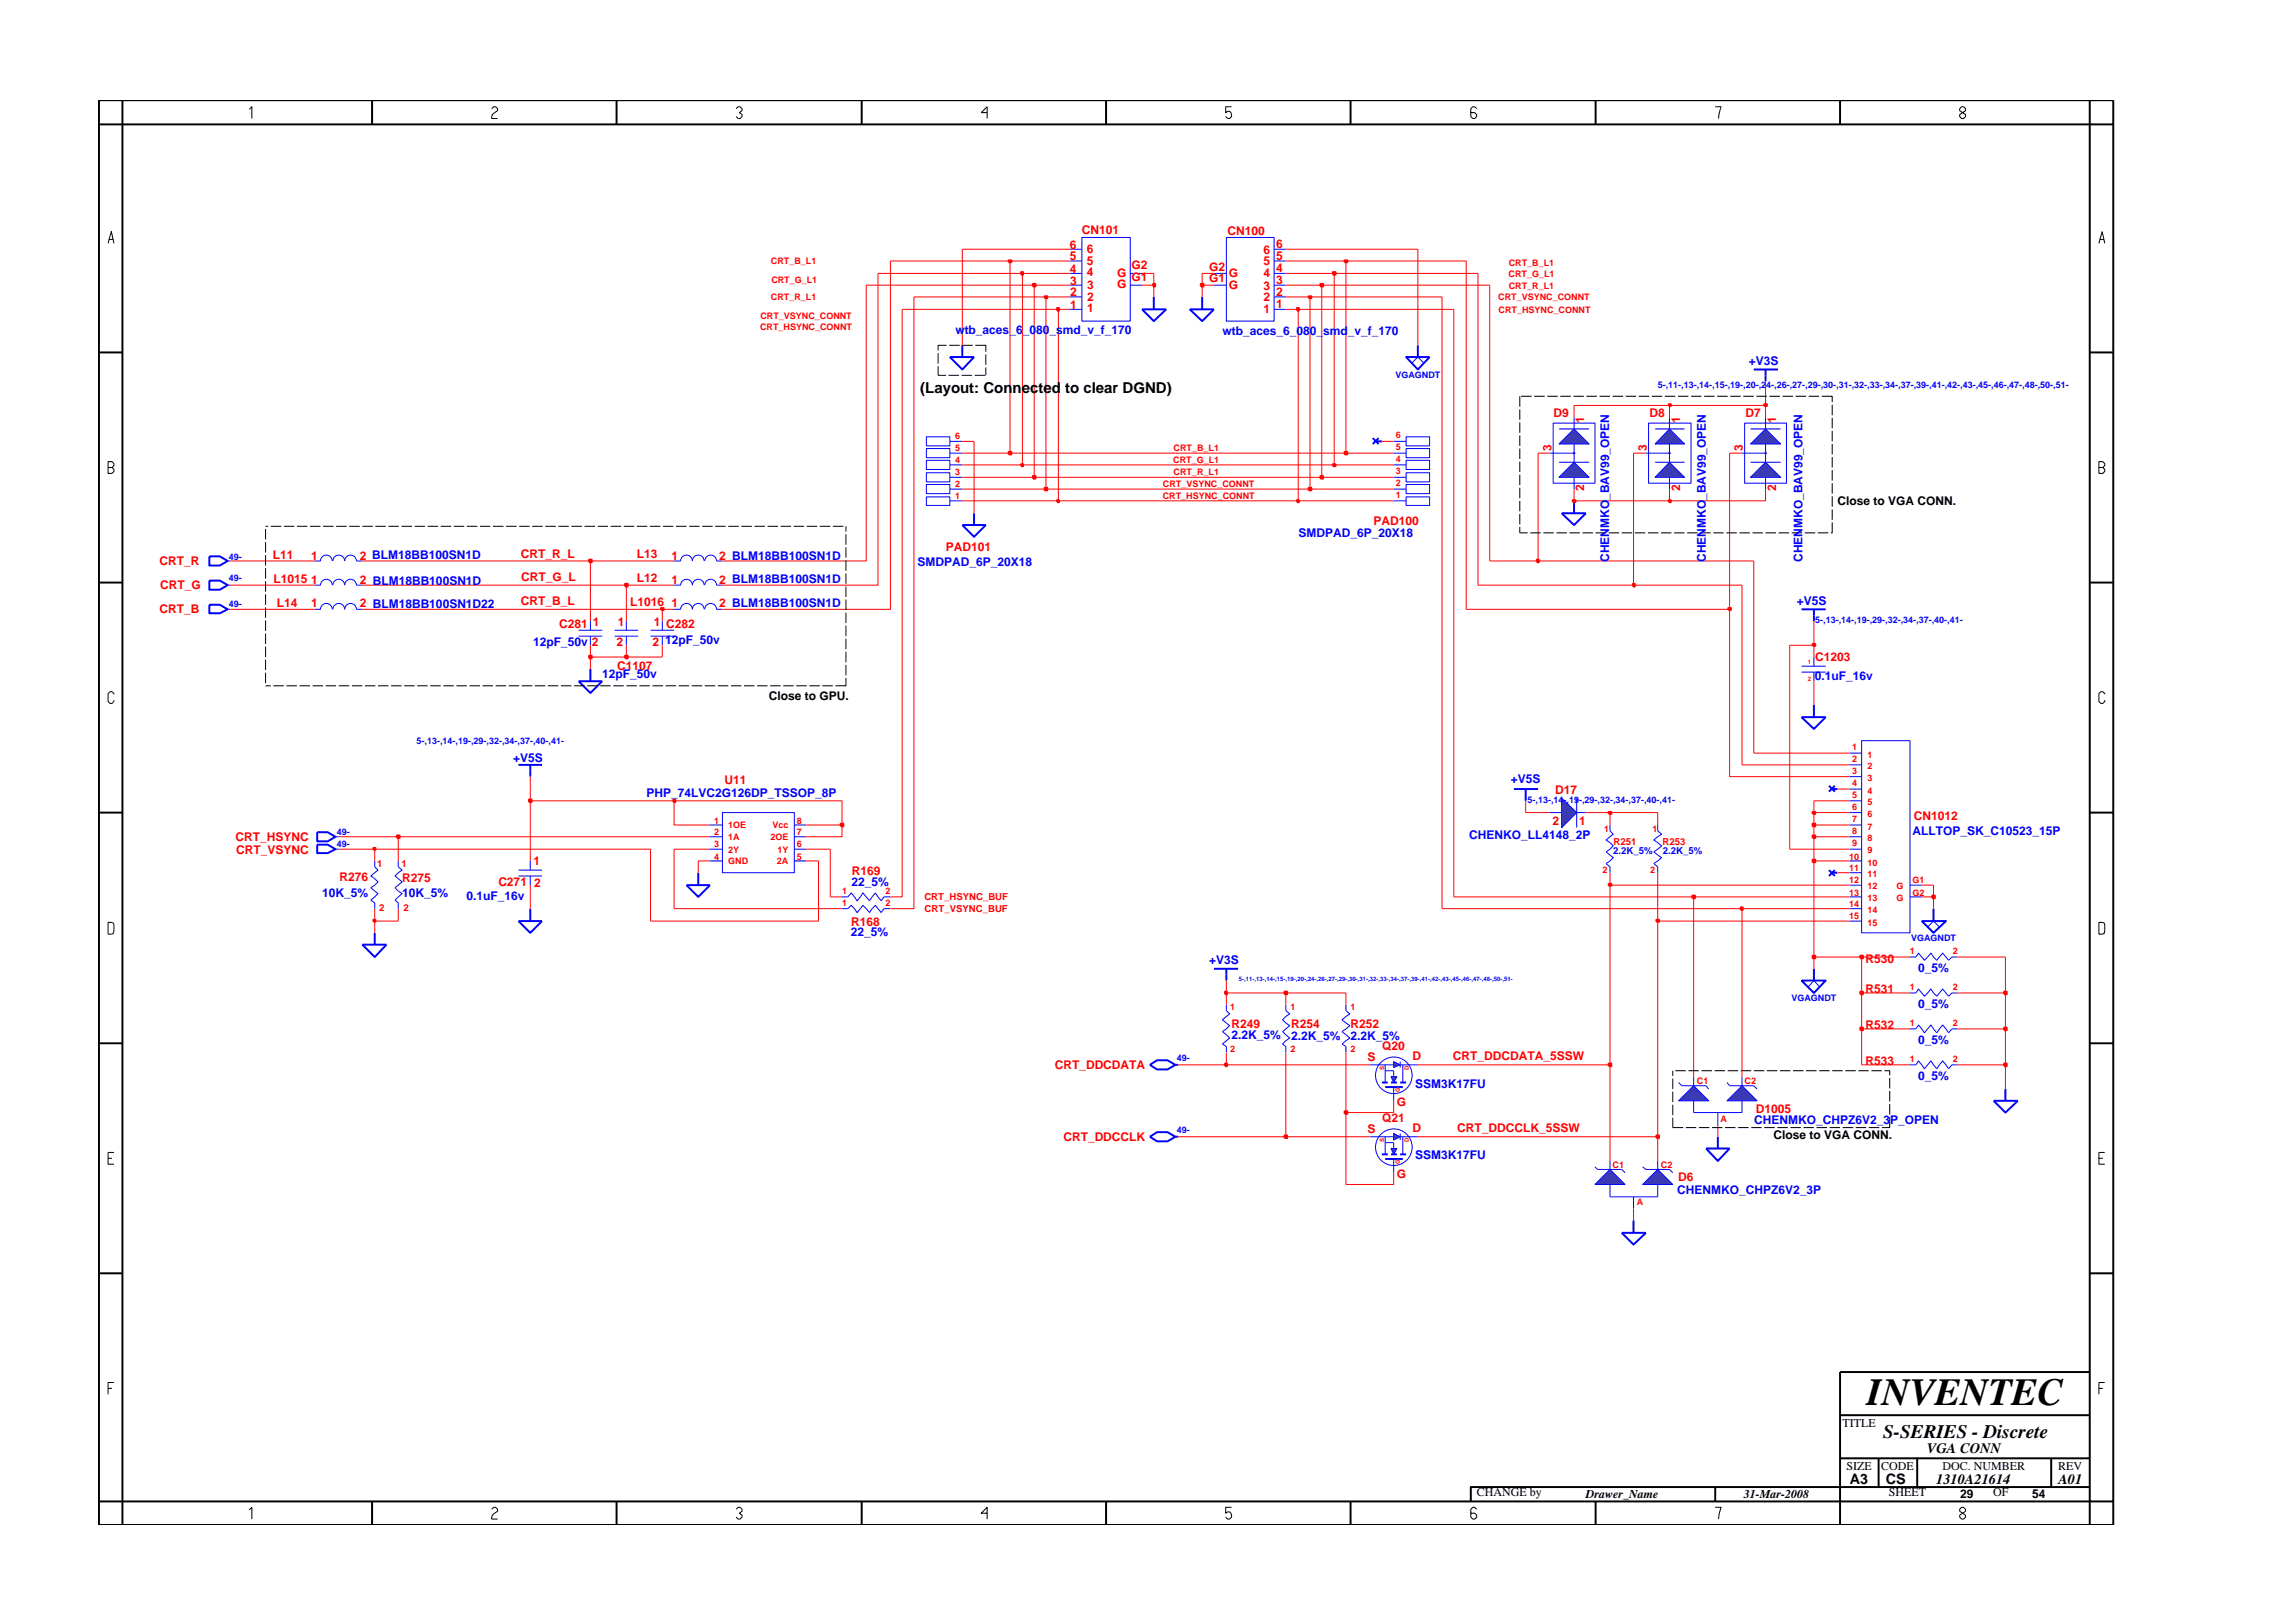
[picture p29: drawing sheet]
<svg xmlns="http://www.w3.org/2000/svg" width="297mm" height="210mm" viewBox="0 0 297 210" stroke-linecap="round" stroke-linejoin="round" font-family="sans-serif">
<defs><g id="words">
<text font-size="5" x="241.8" y="182">INVENTEC</text>
<text font-size="2.5" x="244" y="186.3">S-SERIES - Discrete</text>
<g font-size="1.9">
<text x="119.2" y="50.9">(Layout: Connected to clear DGND)</text>
<text x="249.6" y="188.2">VGA CONN</text>
<text x="239.6" y="192.2">A3</text>
<text x="244.3" y="192.3">CS</text>
<text x="250.8" y="192.2">1310A21614</text>
<text x="266.6" y="192.2">A01</text>
</g>
<g font-size="1.6" fill="#f00">
<text x="138.6" y="35.3">4</text>
<text x="138.6" y="33.7">5</text>
<text x="138.6" y="32.2">6</text>
<text x="140.2" y="30.3">CN101</text>
<text x="140.8" y="35.8">4</text>
<text x="140.8" y="34.3">5</text>
<text x="140.8" y="32.8">6</text>
<text x="144.7" y="35.8">G</text>
<text x="146.6" y="34.9">G2</text>
<text x="156.6" y="35.1">G2</text>
<text x="159" y="30.4">CN100</text>
<text x="159.2" y="35.9">G</text>
<text x="163.7" y="35.9">4</text>
<text x="163.7" y="34.4">5</text>
<text x="163.7" y="32.9">6</text>
<text x="165.3" y="35.3">4</text>
<text x="165.3" y="33.6">5</text>
<text x="165.3" y="32.1">6</text>
<text x="138.6" y="40">1</text>
<text x="138.6" y="38.4">2</text>
<text x="138.6" y="36.9">3</text>
<text x="140.8" y="40.5">1</text>
<text x="140.8" y="39">2</text>
<text x="140.8" y="37.4">3</text>
<text x="144.7" y="37.4">G</text>
<text x="146.6" y="36.4">G1</text>
<text x="156.6" y="36.6">G1</text>
<text x="159.2" y="37.5">G</text>
<text x="163.7" y="40.6">1</text>
<text x="163.7" y="39">2</text>
<text x="163.7" y="37.5">3</text>
<text x="165.3" y="39.9">1</text>
<text x="165.3" y="38.3">2</text>
<text x="165.3" y="36.8">3</text>
<text x="201" y="58.5" transform="rotate(-90 201 58.5)">3</text>
<text x="201.2" y="54">D9</text>
<text x="205.2" y="54.7" transform="rotate(-90 205.2 54.7)">1</text>
<text x="213.3" y="58.5" transform="rotate(-90 213.3 58.5)">3</text>
<text x="213.7" y="54">D8</text>
<text x="217.7" y="54.7" transform="rotate(-90 217.7 54.7)">1</text>
<text x="225.8" y="58.5" transform="rotate(-90 225.8 58.5)">3</text>
<text x="226.1" y="54">D7</text>
<text x="230.1" y="54.7" transform="rotate(-90 230.1 54.7)">1</text>
<text x="205.2" y="63.6" transform="rotate(-90 205.2 63.6)">2</text>
<text x="217.7" y="63.6" transform="rotate(-90 217.7 63.6)">2</text>
<text x="230.1" y="63.6" transform="rotate(-90 230.1 63.6)">2</text>
<text x="122.5" y="71.4">PAD101</text>
<text x="177.9" y="68">PAD100</text>
<text x="20.7" y="73.3">CRT_R</text>
<text x="20.8" y="76.3">CRT_G</text>
<text x="35.3" y="72.4">L11</text>
<text x="35.4" y="75.6">L1015</text>
<text x="40.3" y="72.5">1</text>
<text x="40.3" y="75.6">1</text>
<text x="46.6" y="72.5">2 BLM18BB100SN1D</text>
<text x="46.6" y="75.6">2 BLM18BB100SN1D</text>
<text x="67.5" y="72.2">CRT_R_L</text>
<text x="67.5" y="75.3">CRT_G_L</text>
<text x="82.5" y="72.2">L13</text>
<text x="82.5" y="75.4">L12</text>
<text x="87" y="75.6">1</text>
<text x="87" y="72.5">1</text>
<text x="93.2" y="75.6">2 BLM18BB100SN1D</text>
<text x="93.2" y="72.5">2 BLM18BB100SN1D</text>
<text x="20.7" y="79.4">CRT_B</text>
<text x="35.9" y="78.6">L14</text>
<text x="40.3" y="78.7">1</text>
<text x="46.6" y="78.7">2 BLM18BB100SN1D22</text>
<text x="67.5" y="78.3">CRT_B_L</text>
<text x="72.4" y="81.4">C281</text>
<text x="76.8" y="81.1">1</text>
<text x="79.9" y="83.7">2</text>
<text x="80" y="81.1">1</text>
<text x="81.6" y="78.5">L1016</text>
<text x="84.5" y="83.7">2</text>
<text x="84.7" y="81.1">1 C282</text>
<text x="87" y="78.7">1</text>
<text x="93.2" y="78.7">2 BLM18BB100SN1D</text>
<text x="80" y="86.8">C1107</text>
<text x="235.1" y="85.7">C1203</text>
<text x="93.8" y="101.6">U11</text>
<text x="201.1" y="106.9">2</text>
<text x="201.4" y="102.9">D17</text>
<text x="204.6" y="106.9">1</text>
<text x="247.9" y="106.2">CN1012</text>
<text x="30.5" y="109">CRT_HSYNC</text>
<text x="30.6" y="110.6">CRT_VSYNC</text>
<text x="69.1" y="112">1</text>
<text x="110.4" y="113.4">R169</text>
<text x="44" y="114.1">R276</text>
<text x="52.1" y="114.2">R275</text>
<text x="64.6" y="114.8">C271</text>
<text x="69.2" y="114.9">2</text>
<text x="110.3" y="119.9">R168</text>
<text x="241.7" y="124.7">R530</text>
<text x="241.7" y="128.6">R531</text>
<text x="159.5" y="133.2">R249</text>
<text x="167.2" y="133.2">R254</text>
<text x="174.9" y="133.2">R252</text>
<text x="177.2" y="137.4">S</text>
<text x="179" y="136.1">Q20</text>
<text x="183" y="137.3">D</text>
<text x="188.2" y="137.3">CRT_DDCDATA_5SSW</text>
<text x="241.7" y="133.3">R532</text>
<text x="241.7" y="138">R533</text>
<text x="136.6" y="138.5">CRT_DDCDATA</text>
<text x="181" y="143.3">G</text>
<text x="137.7" y="147.8">CRT_DDCCLK</text>
<text x="177.2" y="146.7">S</text>
<text x="179" y="145.4">Q21</text>
<text x="183" y="146.6">D</text>
<text x="188.8" y="146.7">CRT_DDCCLK_5SSW</text>
<text x="227.4" y="144.1">D1005</text>
<text x="181" y="152.6">G</text>
<text x="217.4" y="153">D6</text>
</g>
<g font-size="1.6" fill="#00f">
<text x="123.8" y="43.3">wtb_aces_6_080_smd_v_f_170</text>
<text x="158.4" y="43.4">wtb_aces_6_080_smd_v_f_170</text>
<text x="226.6" y="47.3">+V3S</text>
<text x="168.2" y="69.5">SMDPAD_6P_20X18</text>
<text x="118.8" y="73.3">SMDPAD_6P_20X18</text>
<text x="208.4" y="72.8" transform="rotate(-90 208.4 72.8)">CHENMKO_BAV99_OPEN</text>
<text x="221" y="72.8" transform="rotate(-90 221 72.8)">CHENMKO_BAV99_OPEN</text>
<text x="233.5" y="72.8" transform="rotate(-90 233.5 72.8)">CHENMKO_BAV99_OPEN</text>
<text x="69" y="83.7">12pF_50v 2</text>
<text x="86.1" y="83.5">12pF_50v</text>
<text x="232.7" y="78.4">+V5S</text>
<text x="78" y="87.9">12pF_50v</text>
<text x="235.1" y="88.1">0.1uF_16v</text>
<text x="66.5" y="98.7">+V5S</text>
<text x="195.7" y="101.5">+V5S</text>
<text x="83.8" y="103.2">PHP_74LVC2G126DP_TSSOP_8P</text>
<text x="190.3" y="108.7">CHENKO_LL4148_2P</text>
<text x="247.7" y="108.1">ALLTOP_SK_C10523_15P</text>
<text x="41.8" y="116.2">10K_5%</text>
<text x="52.1" y="116.3">10K_5%</text>
<text x="60.4" y="116.5">0.1uF_16v</text>
<text x="110.3" y="114.8">22_5%</text>
<text x="110.2" y="121.3">22_5%</text>
<text x="156.6" y="124.9">+V3S</text>
<text x="248.5" y="125.9">0_5%</text>
<text x="248.5" y="130.6">0_5%</text>
<text x="159.5" y="134.6">2.2K_5%</text>
<text x="167.2" y="134.7">2.2K_5%</text>
<text x="174.9" y="134.7">2.2K_5%</text>
<text x="248.5" y="135.2">0_5%</text>
<text x="183.3" y="140.9">SSM3K17FU</text>
<text x="248.5" y="139.9">0_5%</text>
<text x="227.2" y="145.6">CHENMKO_CHPZ6V2_3P_OPEN</text>
<text x="183.3" y="150.2">SSM3K17FU</text>
<text x="217.3" y="154.7">CHENMKO_CHPZ6V2_3P</text>
</g>
<g font-size="1.6">
<text x="238" y="65.4">Close to VGA CONN.</text>
<text x="99.6" y="90.7">Close to GPU.</text>
<text x="229.8" y="147.5">Close to VGA CONN.</text>
<text x="238.7" y="184.8">TITLE</text>
<text x="239.2" y="190.4">SIZE</text>
<text x="243.7" y="190.4">CODE</text>
<text x="251.6" y="190.4">DOC. NUMBER</text>
<text x="266.6" y="190.4">REV</text>
<text x="191.3" y="193.9">CHANGE by</text>
<text x="205.4" y="194.1">Drawer_Name</text>
<text x="225.9" y="194.1">31-Mar-2008</text>
<text x="244.7" y="193.9">SHEET</text>
<text x="253.9" y="194.1">29</text>
<text x="258.2" y="193.9">OF</text>
<text x="263.3" y="194.1">54</text>
</g>
<g font-size="1.2" fill="#f00">
<text x="99.9" y="34.2">CRT_B_L1</text>
<text x="195.4" y="35.9">CRT_G_L1</text>
<text x="195.5" y="34.4">CRT_B_L1</text>
<text x="98.5" y="41.3">CRT_VSYNC_CONNT</text>
<text x="99.9" y="38.9">CRT_R_L1</text>
<text x="99.9" y="36.6">CRT_G_L1</text>
<text x="194.1" y="38.9">CRT_VSYNC_CONNT</text>
<text x="194.1" y="40.5">CRT_HSYNC_CONNT</text>
<text x="195.5" y="37.4">CRT_R_L1</text>
<text x="98.5" y="42.8">CRT_HSYNC_CONNT</text>
<text x="123.7" y="58.4">5</text>
<text x="123.7" y="56.9">6</text>
<text x="152" y="60">CRT_G_L1</text>
<text x="152" y="58.4">CRT_B_L1</text>
<text x="180.8" y="59.8">4</text>
<text x="180.8" y="58.3">5</text>
<text x="180.8" y="56.7">6</text>
<text x="123.7" y="64.7">1</text>
<text x="123.7" y="63.1">2</text>
<text x="123.7" y="61.5">3</text>
<text x="123.7" y="60">4</text>
<text x="150.6" y="64.6">CRT_HSYNC_CONNT</text>
<text x="150.7" y="63">CRT_VSYNC_CONNT</text>
<text x="152" y="61.5">CRT_R_L1</text>
<text x="180.8" y="61.4">3</text>
<text x="180.8" y="64.5">1</text>
<text x="180.8" y="63">2</text>
<text x="239.9" y="98.7">2</text>
<text x="239.9" y="100.3">3</text>
<text x="239.9" y="101.8">4</text>
<text x="239.9" y="97.1">1</text>
<text x="241.9" y="99.7">2</text>
<text x="241.9" y="101.2">3</text>
<text x="241.9" y="98.2">1</text>
<text x="92.5" y="106.7">1</text>
<text x="94.3" y="107.3">1OE</text>
<text x="100.1" y="107.3">Vcc</text>
<text x="103.2" y="106.7">8</text>
<text x="207.8" y="107.8">1</text>
<text x="214.1" y="107.8">1</text>
<text x="239.9" y="103.4">5</text>
<text x="239.9" y="104.9">6</text>
<text x="239.9" y="106.5">7</text>
<text x="241.9" y="102.8">4</text>
<text x="241.9" y="104.3">5</text>
<text x="241.9" y="105.9">6</text>
<text x="241.9" y="107.5">7</text>
<text x="48.9" y="112.3">1</text>
<text x="52" y="112.3">1</text>
<text x="92.5" y="108.2">2</text>
<text x="92.5" y="109.8">3</text>
<text x="92.5" y="111.4">4</text>
<text x="94.3" y="108.8">1A</text>
<text x="94.3" y="110.4">2Y</text>
<text x="94.3" y="112">GND</text>
<text x="99.8" y="108.8">2OE</text>
<text x="100.6" y="112">2A</text>
<text x="100.7" y="110.4">1Y</text>
<text x="103.2" y="109.8">6</text>
<text x="103.2" y="111.4">5</text>
<text x="103.2" y="108.2">7</text>
<text x="207.6" y="113.1">2</text>
<text x="209" y="109.5">R251</text>
<text x="213.8" y="113.1">2</text>
<text x="215.4" y="109.5">R253</text>
<text x="239.5" y="111.4">10</text>
<text x="239.5" y="112.9">11</text>
<text x="239.9" y="108.1">8</text>
<text x="239.9" y="109.6">9</text>
<text x="241.9" y="109">8</text>
<text x="241.9" y="112.1">10</text>
<text x="241.9" y="113.7">11</text>
<text x="241.9" y="110.5">9</text>
<text x="49.1" y="118.1">2</text>
<text x="52.3" y="118.1">2</text>
<text x="109.1" y="117.4">1</text>
<text x="109.1" y="115.8">1</text>
<text x="114.7" y="117.4">2</text>
<text x="114.7" y="115.8">2</text>
<text x="119.7" y="116.6">CRT_HSYNC_BUF</text>
<text x="119.8" y="118.1">CRT_VSYNC_BUF</text>
<text x="239.5" y="119.1">15</text>
<text x="239.5" y="114.4">12</text>
<text x="239.5" y="116">13</text>
<text x="239.5" y="117.5">14</text>
<text x="241.9" y="119.9">15</text>
<text x="241.9" y="115.2">12</text>
<text x="241.9" y="116.8">13</text>
<text x="241.9" y="118.3">14</text>
<text x="245.7" y="115.2">G</text>
<text x="245.7" y="116.8">G</text>
<text x="247.8" y="114.4">G1</text>
<text x="247.8" y="116">G2</text>
<text x="247.4" y="123.6">1</text>
<text x="253" y="123.6">2</text>
<text x="159.4" y="130.9">1</text>
<text x="167.2" y="130.9">1</text>
<text x="174.9" y="130.9">1</text>
<text x="247.4" y="128.2">1</text>
<text x="253" y="128.2">2</text>
<text x="159.4" y="136.3">2</text>
<text x="167.2" y="136.3">2</text>
<text x="174.9" y="136.3">2</text>
<text x="247.4" y="137.5">1</text>
<text x="247.4" y="132.9">1</text>
<text x="253" y="137.5">2</text>
<text x="253" y="132.9">2</text>
<text x="219.8" y="140.5">C1</text>
<text x="226" y="140.5">C2</text>
<text x="222.9" y="145.3">A</text>
<text x="208.9" y="151.3">C1</text>
<text x="215.2" y="151.3">C2</text>
<text x="212" y="156.2">A</text>
</g>
<g font-size="1.2" fill="#00f">
<text x="180.8" y="48.9">VGAGNDT</text>
<text x="214.7" y="50.3">5-,11-,13-,14-,15-,19-,20-,24-,26-,27-,29-,30-,31-,32-,33-,34-,37-,39-,41-,42-,43-,45-,46-,47-,48-,50-,51-</text>
<text x="29.7" y="72.5">49-</text>
<text x="29.7" y="75.3">49-</text>
<text x="29.7" y="78.7">49-</text>
<text x="235.1" y="80.7">5-,13-,14-,19-,29-,32-,34-,37-,40-,41-</text>
<text x="54" y="96.3">5-,13-,14-,19-,29-,32-,34-,37-,40-,41-</text>
<text x="197.9" y="104">5-,13-,14-,19-,29-,32-,34-,37-,40-,41-</text>
<text x="43.6" y="109.8">49-</text>
<text x="43.6" y="108.2">49-</text>
<text x="209" y="110.6">2.2K_5%</text>
<text x="215.4" y="110.6">2.2K_5%</text>
<text x="247.6" y="121.9">VGAGNDT</text>
<text x="232.1" y="129.7">VGAGNDT</text>
<text x="152.4" y="137.5">49-</text>
<text x="152.4" y="146.8">49-</text>
</g>
<g font-size=".8" fill="#f00">
<text x="234.2" y="86">1</text>
<text x="234.2" y="88.2">2</text>
<text x="179.3" y="138.6" transform="rotate(-90 179.3 138.6)">S</text>
<text x="181.3" y="141.5" transform="rotate(-90 181.3 141.5)">G</text>
<text x="182.5" y="138.6" transform="rotate(-90 182.5 138.6)">D</text>
<text x="179.3" y="147.9" transform="rotate(-90 179.3 147.9)">S</text>
<text x="182.5" y="147.9" transform="rotate(-90 182.5 147.9)">D</text>
<text x="181.3" y="150.8" transform="rotate(-90 181.3 150.8)">G</text>
</g>
<text font-size=".8" fill="#00f" x="160.5" y="127.1">5-,11-,13-,14-,15-,19-,20-,24-,26-,27-,29-,30-,31-,32-,33-,34-,37-,39-,41-,42-,43-,45-,46-,47-,48-,50-,51-</text>
</g></defs>
<g fill="none" stroke="#00f" stroke-width=".13">
<path d="M138.6 35.4h1.6M138.6 32.3h1.6M138.6 38.5h1.6M138.6 36.9h1.6M138.6 33.8h1.6M140.2 30.8h6.2v10.8h-6.2zM146.4 35.4h1.5M146.4 36.9h1.5M157.3 35.4h1.6M157.3 36.9h1.6M158.9 30.8h6.1v10.8h-6.1zM165 38.5h1.6"/>
<path d="M165 36.9h1.6M165 33.8h1.6M165 35.4h1.6M165 32.3h1.6M138.6 40.1h1.6M165 40.1h1.6M40.8 72.7h.7a.76 .76 0 0 1 .8-.8 .76 .76 0 0 1 .7 .8M43.1 72.7a.76 .76 0 0 1 .8-.8 .76 .76 0 0 1 .7 .8 .76 .76 0 0 1 .8-.8 .76 .76 0 0 1 .8 .8h.7M48.5 111.5v.8l.5 .4-1 .8 1 .7-1 .8 1 .8-1 .8 .5 .4v.7M92 108.4h1.6M92 111.5h1.6M92 106.9h1.6"/>
<path d="M92 110h1.6M93.6 105.3h9.3v7.8h-9.3zM102.9 106.9h1.5M102.9 110h1.5M102.9 108.4h1.5M102.9 111.5h1.5M109.1 117.7h.7l.5-.4 .7 .9 .8-.9 .8 .9 .8-.9 .8 .9 .3-.5h.8M200.8 105.3h1.5M204.2 103.4v3.8M204.2 105.3h1.2M166.6 130.2v.7l.5 .4-1 .8 1 .8-1 .7 1 .9-1 .7 .5 .4v.7"/>
</g>
<path d="M149.5 38.5v1.6M147.9 40.1h3.2l-1.6 1.5zM236.9 112.7l.8 .8M236.9 101.8l.8 .8M237.3 102.2h.7M237.3 113.1h.7M237.7 101.8l-.8 .8M237.7 112.7l-.8 .8M46.9 122.4h3.2l-1.6 1.6zM48.5 120.8v1.6M157.3 125.5h3.1M158.9 125.5v1.5" fill="none" stroke="#00f" stroke-width=".25"/>
<path d="M202.3 103.4l1.9 1.9-1.9 1.9z" fill="#3c3cc8"/>
<path d="M202.3 103.4l1.9 1.9-1.9 1.9z" fill="none" stroke="#00f" stroke-width=".13"/>
<path d="M226.8 57.5l1.9-1.9 2 1.9z" fill="#3c3cc8"/>
<path d="M226.8 55.6h3.9M226.8 57.5l1.9-1.9 2 1.9zM228.7 54v1.6M228.7 57.5v1.2" fill="none" stroke="#00f" stroke-width=".13"/>
<path d="M226.8 61.8l1.9-1.9 2 1.9z" fill="#3c3cc8"/>
<path d="M225.7 58.7h3v1.2M226 54.8h5.4v7.8h-5.4zM226.8 59.9h3.9M226.8 61.8l1.9-1.9 2 1.9zM228.7 61.8v1.6" fill="none" stroke="#00f" stroke-width=".13"/>
<circle cx="228.7" cy="58.7" r=".08" fill="#3c3cc8"/>
<g fill="none" stroke="#00f" stroke-width=".13">
<path d="M180.5 58.7h1.6M180.5 57.2h1.6M182.1 59.6h3.1v1.2h-3.1zM182.1 58.1h3.1v1.2h-3.1zM182.1 56.6h3.1v1.2h-3.1zM182.9 47l.8-.7 .7 .7M29.5 78.9h.3M40.8 75.8h.7a.76 .76 0 0 1 .8-.8 .76 .76 0 0 1 .7 .8M43.1 75.8a.76 .76 0 0 1 .8-.8 .76 .76 0 0 1 .7 .8 .76 .76 0 0 1 .8-.8 .76 .76 0 0 1 .8 .8h.7M87.3 75.8h.9a.76 .76 0 0 1 .7-.8 .76 .76 0 0 1 .8 .8 .76 .76 0 0 1 .8-.8 .76 .76 0 0 1 .7 .8M87.3 72.7h.9a.76 .76 0 0 1 .7-.8 .76 .76 0 0 1 .8 .8 .76 .76 0 0 1 .8-.8 .76 .76 0 0 1 .7 .8M91.3 72.7a.76 .76 0 0 1 .8-.8 .76 .76 0 0 1 .7 .8h.8"/>
<path d="M91.3 75.8a.76 .76 0 0 1 .8-.8 .76 .76 0 0 1 .7 .8h.8M180.5 63.4h1.6M180.5 64.9h1.6M180.5 61.8h1.6M180.5 60.2h1.6M182.1 64.4h3.1v1.1h-3.1zM182.1 62.8h3.1v1.2h-3.1zM182.1 61.2h3.1v1.2h-3.1zM233.4 86.3h3.1M233.4 87.1h3.1M235 85.1v1.2M235 87.1v1.2"/>
<path d="M43.5 108.4h.4M51.6 111.5v.8l.5 .4-.9 .8 .9 .7-.9 .8 .9 .8-.9 .8 .4 .4v.7M214.7 106.9v.7l.6 .5-1.1 .7 1.1 .8-1.1 .7 1.1 .8-1.1 .8 .5 .4v.8M234.2 127.9l.8-.9 .7 .9M247.4 133.3h.8l.3-.5 .8 1 .8-1 .8 1 .8-1 .7 1 .4-.5h.8M247.4 138h.8l.3-.6 .8 1.1 .8-1.1 .8 1.1 .8-1.1 .7 1.1 .4-.5h.8M249.7 120.1l.8-.8 .7 .8M180.5 150.1v1.8"/>
<circle cx="228.7" cy="58.7" r=".08"/>
</g>
<g fill="none" stroke="#00f" stroke-width=".25">
<path d="M155.7 38.5v1.6M123 46.3h3.2l-1.5 1.6zM124.7 44.7v1.6M154.1 40.1h3.2l-1.6 1.5zM177.8 56.8l.8 .7M178.3 57.2h.7M178.6 56.8l-.8 .7M182.1 46.3h3.1l-1.5 1.6zM183.7 44.7v1.6M227.2 47.9h3.1M228.7 47.9v1.5M27.1 78.3h1.4l1 .6-1 .5h-1.4z"/>
<path d="M124.7 68h3l-1.5 1.5zM126.2 66.5v1.5M233.4 92.9h3.1l-1.5 1.5zM235 91.3v1.6M41.1 107.8h1.3l1.1 .6-1.1 .6h-1.3zM248.9 119.3h3.2l-1.6 1.5zM250.5 117.7v1.6M233.4 127h3.1l-1.5 1.6zM235 125.5v1.5M179.4 150.1h2.3M258.3 142.6h3.1l-1.6 1.5zM259.8 141.1v1.5"/>
</g>
<path d="M180.5 146.8l.9 .5-.9 .4z" fill="#3c3cc8"/>
<path d="M180.5 146.8l.9 .5-.9 .4zM181.4 146.8v.9" fill="none" stroke="#00f" stroke-width=".13"/>
<path d="M180.2 148.8h.8l-.5 .7z" fill="#3c3cc8"/>
<g fill="none" stroke="#00f" stroke-width=".13">
<path d="M177.5 147.3h3M179.4 148h1.1v.8M179.4 147.3v2.2M180.2 148.8h.8l-.5 .7zM181.4 147.3h2.3M181.7 147.3v2.2"/>
<circle cx="180.6" cy="148.6" r="2.37"/>
</g>
<path d="M179 149.5h.8M180.2 149.5h.8M181.4 149.5h.7" fill="none" stroke="#00f" stroke-width=".25"/>
<path d="M203.9 55.6l2 1.9h-3.9z" fill="#3c3cc8"/>
<path d="M202 55.6h3.9M203.9 55.6l2 1.9h-3.9zM203.9 54v1.6M203.9 57.5v1.2" fill="none" stroke="#00f" stroke-width=".13"/>
<path d="M203.9 59.9l2 1.9h-3.9z" fill="#3c3cc8"/>
<path d="M200.8 58.7h3.1v1.2M201.2 54.8h5.4v7.8h-5.4zM202 59.9h3.9M203.9 59.9l2 1.9h-3.9zM203.9 61.8v1.6" fill="none" stroke="#00f" stroke-width=".13"/>
<circle cx="203.9" cy="58.7" r=".08" fill="#3c3cc8"/>
<g fill="none" stroke="#00f" stroke-width=".13">
<path d="M29.5 72.7h.3M109.1 116.2h.7l.5-.5 .7 1 .8-1 .8 1 .8-1 .8 1 .3-.5h.8M174.4 130.2v.7l.5 .4-1.1 .8 1.1 .8-1.1 .7 1.1 .9-1.1 .7 .6 .4v.7M247.4 128.6h.8l.3-.5 .8 1 .8-1 .8 1 .8-1 .7 1 .4-.5h.8M206.6 151.2l.4 .3h3.1l.4 .4M208.6 150.4v1.1M208.6 153.4v1.7"/>
<circle cx="203.9" cy="58.7" r=".08"/>
</g>
<path d="M27.1 72.1h1.4l1 .6-1 .6h-1.4zM67.2 99.1h3M68.7 99.1v1.5M149 138l.9-.6h1.3l1.1 .6-1.1 .5h-1.3zM152.3 138h.3M210.1 159.7h3.1l-1.6 1.5zM211.6 158.1v1.6" fill="none" stroke="#00f" stroke-width=".25"/>
<path d="M208.6 151.5l1.9 1.9h-3.9z" fill="#3c3cc8"/>
<path d="M208.6 151.5l1.9 1.9h-3.9zM212.8 151.2l.4 .3h3.1l.4 .4M214.7 150.4v1.1M214.7 153.4v1.7" fill="none" stroke="#00f" stroke-width=".13"/>
<path d="M214.7 151.5l2 1.9h-3.9z" fill="#3c3cc8"/>
<g fill="none" stroke="#00f" stroke-width=".13">
<path d="M120 59.6h3v1.2h-3zM120 58.1h3v1.2h-3zM120 56.6h3v1.2h-3zM123 58.7h1.7M123 57.2h1.7M40.8 78.9h.7a.76 .76 0 0 1 .8-.7 .76 .76 0 0 1 .7 .7M43.1 78.9a.76 .76 0 0 1 .8-.7 .76 .76 0 0 1 .7 .7 .76 .76 0 0 1 .8-.7 .76 .76 0 0 1 .8 .7h.7M120 64.4h3v1.1h-3zM120 62.8h3v1.2h-3zM120 61.2h3v1.2h-3zM123 63.4h1.7M123 64.9h1.7"/>
<path d="M123 61.8h1.7M123 60.2h1.7M79.6 81.6h3.1M79.6 82.4h3.1M81.1 80.5v1.1M81.1 82.4v1.2M43.5 110h.4M180.5 140.8v1.8M208.6 155.1h6.1M211.6 155.1v1.5M214.7 151.5l2 1.9h-3.9z"/>
</g>
<path d="M202.3 66.5h3.1l-1.5 1.5zM203.9 64.9v1.6M41.1 109.4h1.3l1.1 .6-1.1 .5h-1.3zM88.9 114.7h3.1l-1.5 1.5zM90.5 113.1v1.6M179.4 140.8h2.3" fill="none" stroke="#00f" stroke-width=".25"/>
<path d="M180.5 137.5l.9 .5-.9 .3z" fill="#3c3cc8"/>
<path d="M180.5 137.5l.9 .5-.9 .3zM181.4 137.5v.8" fill="none" stroke="#00f" stroke-width=".13"/>
<path d="M180.2 139.5h.8l-.5 .7z" fill="#3c3cc8"/>
<g fill="none" stroke="#00f" stroke-width=".13">
<path d="M29.5 75.8h.3M87.3 78.9h.9a.76 .76 0 0 1 .7-.7 .76 .76 0 0 1 .8 .7 .76 .76 0 0 1 .8-.7 .76 .76 0 0 1 .7 .7M91.3 78.9a.76 .76 0 0 1 .8-.7 .76 .76 0 0 1 .7 .7h.8M158.9 130.2v.7l.4 .4-.9 .8 .9 .8-.9 .7 .9 .9-.9 .7 .5 .4v.7M177.5 138h3M179.4 138.7h1.1v.8M179.4 138v2.2M180.2 139.5h.8l-.5 .7zM181.4 138h2.3M181.7 138v2.2M219.4 139.5v1.2M217.5 140.2l.4 .5h3.1l.3 .4"/>
<path d="M219.4 142.6v1.5"/>
<circle cx="180.6" cy="139.3" r="2.37"/>
</g>
<path d="M27.1 75.2h1.4l1 .6-1 .6h-1.4zM149 147.3l.9-.6h1.3l1.1 .6-1.1 .6h-1.3zM152.3 147.3h.3M179 140.2h.8M180.2 140.2h.8M181.4 140.2h.7" fill="none" stroke="#00f" stroke-width=".25"/>
<path d="M219.4 140.7l1.9 1.9h-3.8z" fill="#3c3cc8"/>
<path d="M225.7 139.5v1.2M219.4 140.7l1.9 1.9h-3.8zM223.7 140.2l.4 .5h3.1l.4 .4M225.7 142.6v1.5" fill="none" stroke="#00f" stroke-width=".13"/>
<path d="M225.7 140.7l1.9 1.9h-3.9z" fill="#3c3cc8"/>
<path d="M67.2 112.7h3M67.2 113.5h3M68.7 111.5v1.2M68.7 113.5v1.2M219.4 144.1h6.3M222.5 144.1v1.6M225.7 140.7l1.9 1.9h-3.9z" fill="none" stroke="#00f" stroke-width=".13"/>
<path d="M216.3 55.6l1.9 1.9h-3.8z" fill="#3c3cc8"/>
<path d="M214.4 55.6h3.8M216.3 55.6l1.9 1.9h-3.8zM216.3 54v1.6M216.3 57.5v1.2" fill="none" stroke="#00f" stroke-width=".13"/>
<path d="M216.3 59.9l1.9 1.9h-3.8z" fill="#3c3cc8"/>
<path d="M213.2 58.7h3.1v1.2M213.6 54.8h5.5v7.8h-5.5zM214.4 59.9h3.8M216.3 59.9l1.9 1.9h-3.8zM216.3 61.8v1.6" fill="none" stroke="#00f" stroke-width=".13"/>
<circle cx="216.3" cy="58.7" r=".08" fill="#3c3cc8"/>
<g fill="none" stroke="#00f" stroke-width=".13">
<path d="M75 81.6h3M75 82.4h3M76.5 80.5v1.1M76.5 82.4v1.2M84.3 81.6h3M84.3 82.4h3M85.8 80.5v1.1M85.8 82.4v1.2M239.6 99.1h1.6M239.6 97.6h1.6M241.2 96h6.2v24.8h-6.2zM208.6 106.9v.7l.4 .5-.9 .7 .9 .8-.9 .7 .9 .8-.9 .8 .5 .4v.8"/>
<path d="M239.6 102.2h1.6M239.6 105.3h1.6M239.6 108.4h1.6M239.6 111.5h1.6M239.6 114.7h1.6M239.6 117.7h1.6M239.6 119.3h1.6M239.6 100.6h1.6M239.6 103.7h1.6M239.6 106.9h1.6M239.6 110h1.6M239.6 113.1h1.6"/>
<path d="M239.6 116.2h1.6M247.4 116.2h1.5M247.4 114.7h1.5M247.4 124h.8l.3-.5 .8 .9 .8-.9 .8 .9 .8-.9 .7 .9 .4-.4h.8"/>
<circle cx="216.3" cy="58.7" r=".08"/>
</g>
<path d="M233.4 78.9h3.1M235 78.9v1.6M75 88.3h3l-1.5 1.5zM76.5 86.6v1.7M67.2 119.3h3l-1.5 1.5zM68.7 117.7v1.6M196.1 102.2h3.1M197.6 102.2v1.5M221 148.8h3.1l-1.6 1.6zM222.5 147.3v1.5" fill="none" stroke="#00f" stroke-width=".25"/>
<path d="M208.6 138v12.4M152.6 147.3h14M174.4 144.1v9.3h6.1v-1.5M211.6 156.6v1.5M214.7 147.3v3.1" fill="none" stroke="#f00" stroke-width=".13"/>
<path d="M166.4 147.1h.3v.3h-.3z" fill="#8e2323"/>
<path d="M166.4 147.1h.3v.3h-.3z" fill="none" stroke="#f00" stroke-width=".25"/>
<path d="M166.6 136.3v11h10.9M183.7 147.3h31" fill="none" stroke="#f00" stroke-width=".13"/>
<path d="M214.6 147.1h.3v.3h-.3z" fill="#8e2323"/>
<path d="M214.6 147.1h.3v.3h-.3z" fill="none" stroke="#f00" stroke-width=".25"/>
<path d="M214.7 119.3v28M222.5 145.7v1.6" fill="none" stroke="#f00" stroke-width=".13"/>
<path d="M174.2 144h.3v.3h-.3z" fill="#8e2323"/>
<path d="M174.2 144h.3v.3h-.3z" fill="none" stroke="#f00" stroke-width=".25"/>
<path d="M219.4 116.2v23.3M225.7 117.7v21.8M152.6 138h6.3M174.4 136.3v7.8h6.1v-1.5M259.8 138v3.1" fill="none" stroke="#f00" stroke-width=".13"/>
<path d="M158.7 137.8h.2v.3h-.2z" fill="#8e2323"/>
<path d="M158.7 137.8h.2v.3h-.2z" fill="none" stroke="#f00" stroke-width=".25"/>
<path d="M158.9 136.3v1.7h18.6M183.7 138h24.9" fill="none" stroke="#f00" stroke-width=".13"/>
<path d="M208.4 137.8h.3v.3h-.3z" fill="#8e2323"/>
<path d="M208.4 137.8h.3v.3h-.3z" fill="none" stroke="#f00" stroke-width=".25"/>
<path d="M208.6 114.7v23.3M241.2 133.3v4.7h6.2M253.6 138h6.2" fill="none" stroke="#f00" stroke-width=".13"/>
<path d="M259.6 137.8h.4v.3h-.4z" fill="#8e2323"/>
<path d="M259.6 137.8h.4v.3h-.4z" fill="none" stroke="#f00" stroke-width=".25"/>
<path d="M259.8 133.3v4.7" fill="none" stroke="#f00" stroke-width=".13"/>
<path d="M241 133.1h.3v.4h-.3z" fill="#8e2323"/>
<path d="M241 133.1h.3v.4h-.3z" fill="none" stroke="#f00" stroke-width=".25"/>
<path d="M241.2 128.6v4.7h6.2M253.6 133.3h6.2" fill="none" stroke="#f00" stroke-width=".13"/>
<path d="M259.6 133.1h.4v.4h-.4z" fill="#8e2323"/>
<path d="M259.6 133.1h.4v.4h-.4z" fill="none" stroke="#f00" stroke-width=".25"/>
<path d="M158.9 128.6v1.6M166.6 128.6v1.6M174.4 128.6v1.6M259.8 128.6v4.7" fill="none" stroke="#f00" stroke-width=".13"/>
<path d="M158.7 128.5h.2v.3h-.2z" fill="#8e2323"/>
<path d="M158.7 128.5h.2v.3h-.2z" fill="none" stroke="#f00" stroke-width=".25"/>
<path d="M158.9 127v1.6h7.7" fill="none" stroke="#f00" stroke-width=".13"/>
<path d="M166.4 128.5h.3v.3h-.3z" fill="#8e2323"/>
<path d="M166.4 128.5h.3v.3h-.3z" fill="none" stroke="#f00" stroke-width=".25"/>
<path d="M166.6 128.6h7.8" fill="none" stroke="#f00" stroke-width=".13"/>
<path d="M241 128.5h.3v.3h-.3z" fill="#8e2323"/>
<path d="M241 128.5h.3v.3h-.3z" fill="none" stroke="#f00" stroke-width=".25"/>
<path d="M241.2 124v4.6h6.2M253.6 128.6h6.2" fill="none" stroke="#f00" stroke-width=".13"/>
<path d="M259.6 128.5h.4v.3h-.4z" fill="#8e2323"/>
<path d="M259.6 128.5h.4v.3h-.4z" fill="none" stroke="#f00" stroke-width=".25"/>
<path d="M235 124v1.5M259.8 124v4.6" fill="none" stroke="#f00" stroke-width=".13"/>
<path d="M234.8 123.8h.3v.3h-.3z" fill="#8e2323"/>
<path d="M234.8 123.8h.3v.3h-.3z" fill="none" stroke="#f00" stroke-width=".25"/>
<path d="M235 111.5v12.5h6.2" fill="none" stroke="#f00" stroke-width=".13"/>
<path d="M241 123.8h.3v.3h-.3z" fill="#8e2323"/>
<path d="M241 123.8h.3v.3h-.3z" fill="none" stroke="#f00" stroke-width=".25"/>
<path d="M48.5 119.3v1.5M241.2 124h6.2M253.6 124h6.2" fill="none" stroke="#f00" stroke-width=".13"/>
<path d="M48.4 119.2h.2v.2h-.2z" fill="#8e2323"/>
<path d="M48.4 119.2h.2v.2h-.2z" fill="none" stroke="#f00" stroke-width=".25"/>
<path d="M51.6 117.7v1.6h-3.1v-1.6M84.3 110v9.3h21.7v-7.8" fill="none" stroke="#f00" stroke-width=".13"/>
<path d="M214.6 119.2h.3v.2h-.3z" fill="#8e2323"/>
<path d="M214.6 119.2h.3v.2h-.3z" fill="none" stroke="#f00" stroke-width=".25"/>
<path d="M118.4 38.5v79.2h-3.1M186.8 38.5v79.2h38.9M68.7 116.2v1.5M87.3 110v7.7h21.8M214.7 113.1v6.2h24.9" fill="none" stroke="#f00" stroke-width=".13"/>
<path d="M225.5 117.5h.2v.4h-.2z" fill="#8e2323"/>
<path d="M225.5 117.5h.2v.4h-.2z" fill="none" stroke="#f00" stroke-width=".25"/>
<path d="M116.9 40.1v76.1h-1.6M188.3 40.1v76.1h31.1M68.7 114.7v1.5M107.6 110v6.2h1.5M225.7 117.7h13.9M250.5 116.2v1.5" fill="none" stroke="#f00" stroke-width=".13"/>
<path d="M219.2 116h.4v.4h-.4z" fill="#8e2323"/>
<path d="M219.2 116h.4v.4h-.4z" fill="none" stroke="#f00" stroke-width=".25"/>
<path d="M219.4 116.2h20.2M248.9 116.2h1.6" fill="none" stroke="#f00" stroke-width=".13"/>
<path d="M250.3 116h.3v.4h-.3z" fill="#8e2323"/>
<path d="M250.3 116h.3v.4h-.3z" fill="none" stroke="#f00" stroke-width=".25"/>
<path d="M250.5 114.7v1.5" fill="none" stroke="#f00" stroke-width=".13"/>
<path d="M208.4 114.5h.3v.3h-.3z" fill="#8e2323"/>
<path d="M208.4 114.5h.3v.3h-.3z" fill="none" stroke="#f00" stroke-width=".25"/>
<path d="M48.5 110v1.5M51.6 108.4v3.1M68.7 103.7v7.8M92 111.5h-1.5v1.6M104.4 111.5h1.6M208.6 113.1v1.6h31M238 113.1h1.6M248.9 114.7h1.6" fill="none" stroke="#f00" stroke-width=".13"/>
<path d="M234.8 111.4h.3v.3h-.3z" fill="#8e2323"/>
<path d="M234.8 111.4h.3v.3h-.3z" fill="none" stroke="#f00" stroke-width=".25"/>
<path d="M43.9 110h4.6M235 108.4v3.1h4.6" fill="none" stroke="#f00" stroke-width=".13"/>
<path d="M48.4 109.8h.2v.3h-.2z" fill="#8e2323"/>
<path d="M48.4 109.8h.2v.3h-.2z" fill="none" stroke="#f00" stroke-width=".25"/>
<path d="M231.8 83.6v26.4h7.8M43.9 108.4h7.7M48.5 110h35.8M87.3 110h4.7M104.4 110h3.2" fill="none" stroke="#f00" stroke-width=".13"/>
<path d="M51.4 108.2h.4v.4h-.4z" fill="#8e2323"/>
<path d="M51.4 108.2h.4v.4h-.4z" fill="none" stroke="#f00" stroke-width=".25"/>
<path d="M51.6 108.4h40.4M109.1 106.9v1.5h-4.7" fill="none" stroke="#f00" stroke-width=".13"/>
<path d="M234.8 108.2h.3v.4h-.3z" fill="#8e2323"/>
<path d="M234.8 108.2h.3v.4h-.3z" fill="none" stroke="#f00" stroke-width=".25"/>
<path d="M87.3 103.7v3.2h4.7M104.4 106.9h4.7M235 106.9v1.5h4.6" fill="none" stroke="#f00" stroke-width=".13"/>
<path d="M108.9 106.7h.3v.3h-.3z" fill="#8e2323"/>
<path d="M108.9 106.7h.3v.3h-.3z" fill="none" stroke="#f00" stroke-width=".25"/>
<path d="M109.1 103.7v3.2M208.6 105.3v1.6M214.7 105.3v1.6" fill="none" stroke="#f00" stroke-width=".13"/>
<path d="M234.8 106.7h.3v.3h-.3z" fill="#8e2323"/>
<path d="M234.8 106.7h.3v.3h-.3z" fill="none" stroke="#f00" stroke-width=".25"/>
<path d="M197.6 103.7v1.6h3.2M205.4 105.3h3.2M235 105.3v1.6h4.6" fill="none" stroke="#f00" stroke-width=".13"/>
<path d="M208.4 105.2h.3v.2h-.3z" fill="#8e2323"/>
<path d="M208.4 105.2h.3v.2h-.3z" fill="none" stroke="#f00" stroke-width=".25"/>
<path d="M208.6 105.3h6.1" fill="none" stroke="#f00" stroke-width=".13"/>
<path d="M234.8 105.2h.3v.2h-.3z" fill="#8e2323"/>
<path d="M234.8 105.2h.3v.2h-.3z" fill="none" stroke="#f00" stroke-width=".25"/>
<path d="M235 103.7v1.6h4.6" fill="none" stroke="#f00" stroke-width=".13"/>
<path d="M68.5 103.6h.4v.3h-.4z" fill="#8e2323"/>
<path d="M68.5 103.6h.4v.3h-.4z" fill="none" stroke="#f00" stroke-width=".25"/>
<path d="M68.7 100.6v3.1h18.6" fill="none" stroke="#f00" stroke-width=".13"/>
<path d="M87.2 103.6h.3v.3h-.3z" fill="#8e2323"/>
<path d="M87.2 103.6h.3v.3h-.3z" fill="none" stroke="#f00" stroke-width=".25"/>
<path d="M224.1 78.9v21.7h15.5M225.7 75.8v23.3h13.9M227.2 72.7v24.9h12.4M76.5 85.1v1.5M235 88.3v3M87.3 103.7h21.8M235 103.7h4.6M238 102.2h1.6" fill="none" stroke="#f00" stroke-width=".13"/>
<path d="M76.3 84.9h.4v.4h-.4z" fill="#8e2323"/>
<path d="M76.3 84.9h.4v.4h-.4z" fill="none" stroke="#f00" stroke-width=".25"/>
<path d="M76.5 83.6v1.5h4.6" fill="none" stroke="#f00" stroke-width=".13"/>
<path d="M81 84.9h.3v.4h-.3z" fill="#8e2323"/>
<path d="M81 84.9h.3v.4h-.3z" fill="none" stroke="#f00" stroke-width=".25"/>
<path d="M85.8 83.6v1.5h-4.7v-1.5M231.8 83.6h3.2v1.5" fill="none" stroke="#f00" stroke-width=".13"/>
<path d="M234.8 83.4h.3v.3h-.3z" fill="#8e2323"/>
<path d="M234.8 83.4h.3v.3h-.3z" fill="none" stroke="#f00" stroke-width=".25"/>
<path d="M29.8 78.9h11M46.9 78.9h38.9v1.6M76.5 72.7v7.8M81.1 75.8v4.7M235 80.5v3.1" fill="none" stroke="#f00" stroke-width=".13"/>
<path d="M85.6 78.8h.4v.2h-.4z" fill="#8e2323"/>
<path d="M85.6 78.8h.4v.2h-.4z" fill="none" stroke="#f00" stroke-width=".25"/>
<path d="M115.3 33.8v45.1h-21.7M189.9 33.8v45.1h34.2M85.8 78.9h1.5" fill="none" stroke="#f00" stroke-width=".13"/>
<path d="M223.9 78.8h.3v.2h-.3z" fill="#8e2323"/>
<path d="M223.9 78.8h.3v.2h-.3z" fill="none" stroke="#f00" stroke-width=".25"/>
<path d="M224.1 58.7v20.2M29.8 75.8h11M46.9 75.8h34.2" fill="none" stroke="#f00" stroke-width=".13"/>
<path d="M81 75.6h.3v.4h-.3z" fill="#8e2323"/>
<path d="M81 75.6h.3v.4h-.3z" fill="none" stroke="#f00" stroke-width=".25"/>
<path d="M113.7 35.4v40.4h-20.1M191.5 35.4v40.4h20.1M81.1 75.8h6.2" fill="none" stroke="#f00" stroke-width=".13"/>
<path d="M211.5 75.6h.3v.4h-.3z" fill="#8e2323"/>
<path d="M211.5 75.6h.3v.4h-.3z" fill="none" stroke="#f00" stroke-width=".25"/>
<path d="M211.6 58.7v17.1h14.1M29.8 72.7h11M46.9 72.7h29.6" fill="none" stroke="#f00" stroke-width=".13"/>
<path d="M76.3 72.5h.4v.3h-.4z" fill="#8e2323"/>
<path d="M76.3 72.5h.4v.3h-.4z" fill="none" stroke="#f00" stroke-width=".25"/>
<path d="M112.2 36.9v35.8h-18.6M193 36.9v35.8h6.2M76.5 72.7h10.8" fill="none" stroke="#f00" stroke-width=".13"/>
<path d="M199.1 72.5h.2v.3h-.2z" fill="#8e2323"/>
<path d="M199.1 72.5h.2v.3h-.2z" fill="none" stroke="#f00" stroke-width=".25"/>
<path d="M126.2 57.2v9.3M199.2 58.7v14h28M124.7 64.9h12.4" fill="none" stroke="#f00" stroke-width=".13"/>
<path d="M136.9 64.8h.3v.3h-.3z" fill="#8e2323"/>
<path d="M136.9 64.8h.3v.3h-.3z" fill="none" stroke="#f00" stroke-width=".25"/>
<path d="M137.1 40.1v24.8h31.1" fill="none" stroke="#f00" stroke-width=".13"/>
<path d="M168 64.8h.3v.3h-.3z" fill="#8e2323"/>
<path d="M168 64.8h.3v.3h-.3z" fill="none" stroke="#f00" stroke-width=".25"/>
<path d="M168.2 40.1v24.8h12.3" fill="none" stroke="#f00" stroke-width=".13"/>
<path d="M203.7 64.8h.4v.3h-.4z" fill="#8e2323"/>
<path d="M203.7 64.8h.4v.3h-.4z" fill="none" stroke="#f00" stroke-width=".25"/>
<path d="M203.9 63.4v1.5h12.4" fill="none" stroke="#f00" stroke-width=".13"/>
<path d="M216.2 64.8h.2v.3h-.2z" fill="#8e2323"/>
<path d="M216.2 64.8h.2v.3h-.2z" fill="none" stroke="#f00" stroke-width=".25"/>
<path d="M124.7 63.4h10.8M216.3 63.4v1.5h12.4v-1.5" fill="none" stroke="#f00" stroke-width=".13"/>
<path d="M135.3 63.2h.4v.3h-.4z" fill="#8e2323"/>
<path d="M135.3 63.2h.4v.3h-.4z" fill="none" stroke="#f00" stroke-width=".25"/>
<path d="M135.5 38.5v24.9h34.2" fill="none" stroke="#f00" stroke-width=".13"/>
<path d="M169.5 63.2h.4v.3h-.4z" fill="#8e2323"/>
<path d="M169.5 63.2h.4v.3h-.4z" fill="none" stroke="#f00" stroke-width=".25"/>
<path d="M169.7 38.5v24.9h10.8M124.7 61.8h9.3" fill="none" stroke="#f00" stroke-width=".13"/>
<path d="M133.8 61.7h.3v.3h-.3z" fill="#8e2323"/>
<path d="M133.8 61.7h.3v.3h-.3z" fill="none" stroke="#f00" stroke-width=".25"/>
<path d="M134 36.9v24.9h37.2" fill="none" stroke="#f00" stroke-width=".13"/>
<path d="M171.1 61.7h.3v.3h-.3z" fill="#8e2323"/>
<path d="M171.1 61.7h.3v.3h-.3z" fill="none" stroke="#f00" stroke-width=".25"/>
<path d="M171.2 36.9v24.9h9.3M124.7 60.2h7.7" fill="none" stroke="#f00" stroke-width=".13"/>
<path d="M132.3 60.1h.2v.3h-.2z" fill="#8e2323"/>
<path d="M132.3 60.1h.2v.3h-.2z" fill="none" stroke="#f00" stroke-width=".25"/>
<path d="M132.4 35.4v24.8h40.4" fill="none" stroke="#f00" stroke-width=".13"/>
<path d="M172.7 60.1h.3v.3h-.3z" fill="#8e2323"/>
<path d="M172.7 60.1h.3v.3h-.3z" fill="none" stroke="#f00" stroke-width=".25"/>
<path d="M172.8 35.4v24.8h7.7M124.7 58.7h6.1" fill="none" stroke="#f00" stroke-width=".13"/>
<path d="M130.7 58.5h.3v.4h-.3z" fill="#8e2323"/>
<path d="M130.7 58.5h.3v.4h-.3z" fill="none" stroke="#f00" stroke-width=".25"/>
<path d="M130.8 33.8v24.9h43.6" fill="none" stroke="#f00" stroke-width=".13"/>
<path d="M174.2 58.5h.3v.4h-.3z" fill="#8e2323"/>
<path d="M174.2 58.5h.3v.4h-.3z" fill="none" stroke="#f00" stroke-width=".25"/>
<path d="M174.4 33.8v24.9h6.1M124.7 57.2h1.5M179 57.2h1.5M199.2 58.7h1.6M203.9 54v-1.5h12.4v1.5M211.6 58.7h1.6M224.1 58.7h1.6M228.7 52.5v1.5" fill="none" stroke="#f00" stroke-width=".13"/>
<path d="M216.2 52.4h.2v.2h-.2z" fill="#8e2323"/>
<path d="M216.2 52.4h.2v.2h-.2z" fill="none" stroke="#f00" stroke-width=".25"/>
<path d="M216.3 52.5h12.4" fill="none" stroke="#f00" stroke-width=".13"/>
<path d="M228.5 52.4h.4v.2h-.4z" fill="#8e2323"/>
<path d="M228.5 52.4h.4v.2h-.4z" fill="none" stroke="#f00" stroke-width=".25"/>
<path d="M124.7 32.3v12.4M183.7 32.3v12.4M116.9 40.1h20.2M228.7 49.4v3.1" fill="none" stroke="#f00" stroke-width=".13"/>
<path d="M136.9 39.9h.3v.3h-.3z" fill="#8e2323"/>
<path d="M136.9 39.9h.3v.3h-.3z" fill="none" stroke="#f00" stroke-width=".25"/>
<path d="M137.1 40.1h1.5M166.6 40.1h1.6" fill="none" stroke="#f00" stroke-width=".13"/>
<path d="M168 39.9h.3v.3h-.3z" fill="#8e2323"/>
<path d="M168 39.9h.3v.3h-.3z" fill="none" stroke="#f00" stroke-width=".25"/>
<path d="M118.4 38.5h17.1M168.2 40.1h20.1" fill="none" stroke="#f00" stroke-width=".13"/>
<path d="M135.3 38.4h.4v.2h-.4z" fill="#8e2323"/>
<path d="M135.3 38.4h.4v.2h-.4z" fill="none" stroke="#f00" stroke-width=".25"/>
<path d="M135.5 38.5h3.1M149.5 36.9v1.6M155.7 36.9v1.6M166.6 38.5h3.1" fill="none" stroke="#f00" stroke-width=".13"/>
<path d="M169.5 38.4h.4v.2h-.4z" fill="#8e2323"/>
<path d="M169.5 38.4h.4v.2h-.4z" fill="none" stroke="#f00" stroke-width=".25"/>
<path d="M112.2 36.9h21.8M169.7 38.5h17.1" fill="none" stroke="#f00" stroke-width=".13"/>
<path d="M133.8 36.8h.3v.3h-.3z" fill="#8e2323"/>
<path d="M133.8 36.8h.3v.3h-.3z" fill="none" stroke="#f00" stroke-width=".25"/>
<path d="M134 36.9h4.6M147.9 36.9h1.6" fill="none" stroke="#f00" stroke-width=".13"/>
<path d="M149.4 36.8h.2v.3h-.2z" fill="#8e2323"/>
<path d="M149.4 36.8h.2v.3h-.2z" fill="none" stroke="#f00" stroke-width=".25"/>
<path d="M149.5 35.4v1.5" fill="none" stroke="#f00" stroke-width=".13"/>
<path d="M155.6 36.8h.3v.3h-.3z" fill="#8e2323"/>
<path d="M155.6 36.8h.3v.3h-.3z" fill="none" stroke="#f00" stroke-width=".25"/>
<path d="M155.7 35.4v1.5h1.6M166.6 36.9h4.6" fill="none" stroke="#f00" stroke-width=".13"/>
<path d="M171.1 36.8h.3v.3h-.3z" fill="#8e2323"/>
<path d="M171.1 36.8h.3v.3h-.3z" fill="none" stroke="#f00" stroke-width=".25"/>
<path d="M113.7 35.4h18.7M171.2 36.9h21.8" fill="none" stroke="#f00" stroke-width=".13"/>
<path d="M132.3 35.2h.2v.4h-.2z" fill="#8e2323"/>
<path d="M132.3 35.2h.2v.4h-.2z" fill="none" stroke="#f00" stroke-width=".25"/>
<path d="M132.4 35.4h6.2M147.9 35.4h1.6M155.7 35.4h1.6M166.6 35.4h6.2" fill="none" stroke="#f00" stroke-width=".13"/>
<path d="M172.7 35.2h.3v.4h-.3z" fill="#8e2323"/>
<path d="M172.7 35.2h.3v.4h-.3z" fill="none" stroke="#f00" stroke-width=".25"/>
<path d="M115.3 33.8h15.5M172.8 35.4h18.7" fill="none" stroke="#f00" stroke-width=".13"/>
<path d="M130.7 33.7h.3v.3h-.3z" fill="#8e2323"/>
<path d="M130.7 33.7h.3v.3h-.3z" fill="none" stroke="#f00" stroke-width=".25"/>
<path d="M130.8 33.8h7.8M166.6 33.8h7.8" fill="none" stroke="#f00" stroke-width=".13"/>
<path d="M174.2 33.7h.3v.3h-.3z" fill="#8e2323"/>
<path d="M174.2 33.7h.3v.3h-.3z" fill="none" stroke="#f00" stroke-width=".25"/>
<path d="M124.7 32.3h13.9M166.6 32.3h17.1M174.4 33.8h15.5" fill="none" stroke="#f00" stroke-width=".13"/>
<g fill="none" stroke="#000" stroke-width=".13">
<path d="M32.3 14.2l.3-.4v1.6M63.7 14.1l.3-.3h.2l.3 .3v.2l-.5 .4-.3 .4v.3h.8M95.4 14.1l.2-.3h.3l.2 .3v.2l-.3 .3 .3 .2v.3l-.2 .3h-.3l-.2-.3M127.9 14.6h-.8l.8-.8v1.6M159.5 13.8h-.7v.8l.2-.2a.5 .5 0 0 1 .5 .7l-.2 .3h-.3l-.2-.3M191.3 14.1l-.3-.3h-.2l-.3 .3v1l.3 .3h.2l.3-.3v-.3l-.3-.2h-.5M222.2 13.8h.8l-.4 1.6M254.1 13.8l-.2 .3v.2l.7 .5v.3l-.2 .3h-.3l-.2-.3v-.3l.7-.5v-.2l-.2-.3zM14 31.5l.4-1.5 .4 1.5M14.1 31h.6M271.9 31.5l.4-1.5 .4 1.5M272 31h.6"/>
<path d="M14 59.8h.5l.3 .3v.2l-.3 .3 .3 .2v.3l-.3 .2h-.5zM121.5 47.4v1.2h1M121.5 45.7v1.4M122.6 44.7h-1.1v.7M122.9 48.6h1.3M123 44.7h1.3M124.6 48.6h1.3M124.7 44.7h1.3M126.3 48.6h1.3M126.4 44.7h1.3v.9M127.7 45.9v1.4M127.7 47.6v1"/>
<path d="M196.9 51.3v1.4M196.9 53v1.4M196.9 54.7v1.4M196.9 56.4v1.4M196.9 58.1v1.4M196.9 59.8v1.4M197 51.3h1.4M198.7 51.3h1.4M200.4 51.3h1.4M202.1 51.3h1.4M203.8 51.3h1.4M205.5 51.3h1.4"/>
<path d="M207.2 51.3h1.4M208.9 51.3h1.4M210.6 51.3h1.3M212.3 51.3h1.3M214 51.3h1.3M215.7 51.3h1.3M217.4 51.3h1.3M219.1 51.3h1.3M220.8 51.3h1.3M222.4 51.3h1.4M224.1 51.3h1.4M225.8 51.3h1.4"/>
<path d="M227.5 51.3h1.4M229.2 51.3h1.4M230.9 51.3h1.4M232.6 51.3h1.4M234.3 51.3h1.4M236 51.3h1.3v.8M237.3 52.4v1.4M237.3 54.1v1.4M237.3 55.8v1.4M237.3 57.5v1.4M237.3 59.2v1.4M271.9 59.8h.5l.3 .3v.2l-.3 .3 .3 .2v.3l-.3 .2h-.5z"/>
<path d="M14 60.6h.5M34.4 68.2h.3M34.4 68.5v1.4M34.4 70.2v1.4M34.4 71.9v1.4M34.4 73.6v1.4M34.4 75.3v1.4M34.4 77v1.3M34.4 78.7v1.3M35.1 68.2h1.3M36.8 68.2h1.3M38.5 68.2h1.3"/>
<path d="M40.2 68.2h1.3M41.9 68.2h1.3M43.5 68.2h1.4M45.2 68.2h1.4M46.9 68.2h1.4M48.6 68.2h1.4M50.3 68.2h1.4M52 68.2h1.4M53.7 68.2h1.4M55.4 68.2h1.4M57.1 68.2h1.3M58.8 68.2h1.3"/>
<path d="M60.5 68.2h1.3M62.2 68.2h1.3M63.9 68.2h1.3M65.6 68.2h1.3M67.3 68.2h1.3M68.9 68.2h1.4M70.6 68.2h1.4M72.3 68.2h1.4M74 68.2h1.4M75.7 68.2h1.4M77.4 68.2h1.4M79.1 68.2h1.4"/>
<path d="M80.8 68.2h1.4M82.5 68.2h1.3M84.2 68.2h1.3M85.9 68.2h1.3M87.6 68.2h1.3M89.3 68.2h1.3M91 68.2h1.3M92.7 68.2h1.3M94.3 68.2h1.4M96 68.2h1.4M97.7 68.2h1.4M99.4 68.2h1.4"/>
<path d="M101.1 68.2h1.4M102.8 68.2h1.4M104.5 68.2h1.4M106.2 68.2h1.4M107.9 68.2h1.3M109.6 68.2v.7M109.6 69.2v1.4M109.6 70.9v1.3M109.6 72.6v1.3M109.6 74.3v1.3M109.6 76v1.3M109.6 77.7v1.3"/>
<path d="M109.6 79.4v1.3M196.9 68.3v.7h1M196.9 61.5v1.4M196.9 63.2v1.3M196.9 64.9v1.3M196.9 66.6v1.3M198.2 69h1.4M199.9 69h1.4M201.6 69h1.4M203.3 69h1.4M205 69h1.4M206.7 69h1.4"/>
<path d="M208.4 69h1.3M210.1 69h1.3M211.8 69h1.3M213.5 69h1.3M215.2 69h1.3M216.9 69h1.3M218.6 69h1.3M220.2 69h1.4M221.9 69h1.4M223.6 69h1.4M225.3 69h1.4M227 69h1.4"/>
<path d="M228.7 69h1.4M230.4 69h1.4M232.1 69h1.4M233.8 69h1.3M235.5 69h1.3M237.3 60.9v1.4M237.3 62.6v1.4M237.3 64.3v1.3M237.3 66v1.3M237.3 67.7v1.3h-.1M271.9 60.6h.5M14.8 89.9l-.3-.3h-.2l-.3 .3v1l.3 .2h.2l.3-.2v-.2"/>
<path d="M34.4 88.8h.7M34.4 80.4v1.3M34.4 82.1v1.3M34.4 83.8v1.3M34.4 85.5v1.3M34.4 87.2v1.3M35.4 88.8h1.4M37.1 88.8h1.4M38.8 88.8h1.4M40.5 88.8h1.4M42.2 88.8h1.3M43.9 88.8h1.3"/>
<path d="M45.6 88.8h1.3M47.3 88.8h1.3M49 88.8h1.3M50.7 88.8h1.3M52.4 88.8h1.3M54 88.8h1.4M55.7 88.8h1.4M57.4 88.8h1.4M59.1 88.8h1.4M60.8 88.8h1.4M62.5 88.8h1.4M64.2 88.8h1.4"/>
<path d="M65.9 88.8h1.4M67.6 88.8h1.3M69.3 88.8h1.3M71 88.8h1.3M72.7 88.8h1.3M74.4 88.8h1.3M76.1 88.8h1.3M77.8 88.8h1.3M79.4 88.8h1.4M81.1 88.8h1.4M82.8 88.8h1.4M84.5 88.8h1.4"/>
<path d="M86.2 88.8h1.4M87.9 88.8h1.4M89.6 88.8h1.4M91.3 88.8h1.4M93 88.8h1.3M94.7 88.8h1.3M96.4 88.8h1.3M98.1 88.8h1.3M99.8 88.8h1.3M101.5 88.8h1.3M103.2 88.8h1.3M104.8 88.8h1.4"/>
<path d="M106.5 88.8h1.4M109.6 87.8v1h-1.4M109.6 81.1v1.3M109.6 82.7v1.4M109.6 84.4v1.4M109.6 86.1v1.4M272.7 89.9l-.3-.3h-.3l-.2 .3v1l.2 .2h.3l.3-.2v-.2M14 119.5l.7 .1 .1 .2-.1 1.1-.7 .1zM271.9 119.5l.7 .1 .1 .2-.1 1.1-.7 .1zM216.7 138.7v.7M216.7 139.7v1.4M217 138.7h1.4"/>
<path d="M218.7 138.7h1.4M220.4 138.7h1.4M222.1 138.7h1.4M223.8 138.7h1.4M225.5 138.7h1.4M227.2 138.7h1.3M228.9 138.7h1.3M230.6 138.7h1.3M232.3 138.7h1.3M234 138.7h1.3M235.7 138.7h1.3M237.3 138.7h1.4"/>
<path d="M239 138.7h1.4M240.7 138.7h1.4M242.4 138.7h1.4M244.1 138.7h.7v.6M244.8 139.6v1.4M14 150.1h.5M14.8 149.3h-.8v1.5h.8M216.7 144.8v1.3h1.3M216.7 141.4v1.4M216.7 143.1v1.4M218.4 146.1h1.3M220.1 146.1h1.3"/>
<path d="M221.8 146.1h1.3M223.5 146.1h1.3M225.2 146.1h1.3M226.9 146.1h1.3M228.5 146.1h1.4M230.2 146.1h1.4M231.9 146.1h1.4M233.6 146.1h1.4M235.3 146.1h1.4M237 146.1h1.4M238.7 146.1h1.4M240.4 146.1h1.4"/>
<path d="M242.1 146.1h1.3M244.8 144.7v1.4h-1M244.8 141.3v1.4M244.8 143v1.4M271.9 150.1h.5M272.7 149.3h-.8v1.5h.8M14 179.9h.5M14.8 179.1h-.8v1.5M271.9 179.9h.5M272.7 179.1h-.8v1.5M32.3 195.6l.3-.3v1.5M63.7 195.5l.3-.2h.2l.3 .2v.3l-.5 .3-.3 .4v.3h.8"/>
<path d="M95.4 195.5l.2-.2h.3l.2 .2v.3l-.3 .2 .3 .3v.2l-.2 .3h-.3l-.2-.3M127.9 196h-.8l.8-.7v1.5M159.5 195.3h-.7v.7l.2-.1a.5 .5 0 0 1 .5 .6l-.2 .3h-.3l-.2-.3M191.3 195.5l-.3-.2h-.2l-.3 .2v1l.3 .3h.2l.3-.3v-.2l-.3-.3h-.5M222.2 195.3h.8l-.4 1.5M254.1 195.3l-.2 .2v.3l.7 .5v.2l-.2 .3h-.3l-.2-.3v-.2l.7-.5v-.3l-.2-.2z"/>
</g>
<g fill="none" stroke="#000" stroke-width=".25">
<path d="M12.8 13h261v184.6h-261zM12.8 16.1h261M15.9 13v184.6M48.2 13v3.1M79.9 13v3.1M111.6 13v3.1M143.3 13v3.1M174.9 13v3.1M206.7 13v3.1M238.4 13v3.1M270.7 13v184.6M12.8 45.7h3.1"/>
<path d="M270.7 45.7h3.1M12.8 75.5h3.1M270.7 75.5h3.1M12.8 105.3h3.1M270.7 105.3h3.1M12.8 135.2h3.1M270.7 135.2h3.1M12.8 165h3.1M270.7 177.7h-32.3v19.9M270.7 165h3.1M12.8 194.5h261M48.2 194.5v3.1"/>
<path d="M79.9 194.5v3.1M111.6 194.5v3.1M143.3 194.5v3.1M174.9 194.5v3.1M206.7 194.5v3.1M222.2 192.6v1.9M238.4 188.9h32.3M238.4 183.3h32.3M243.4 188.9v3.7M248.4 188.9v3.7M265.7 188.9v3.7M270.7 192.6h-80.2v1.9"/>
</g>
<use href="#words"/>
</svg>
